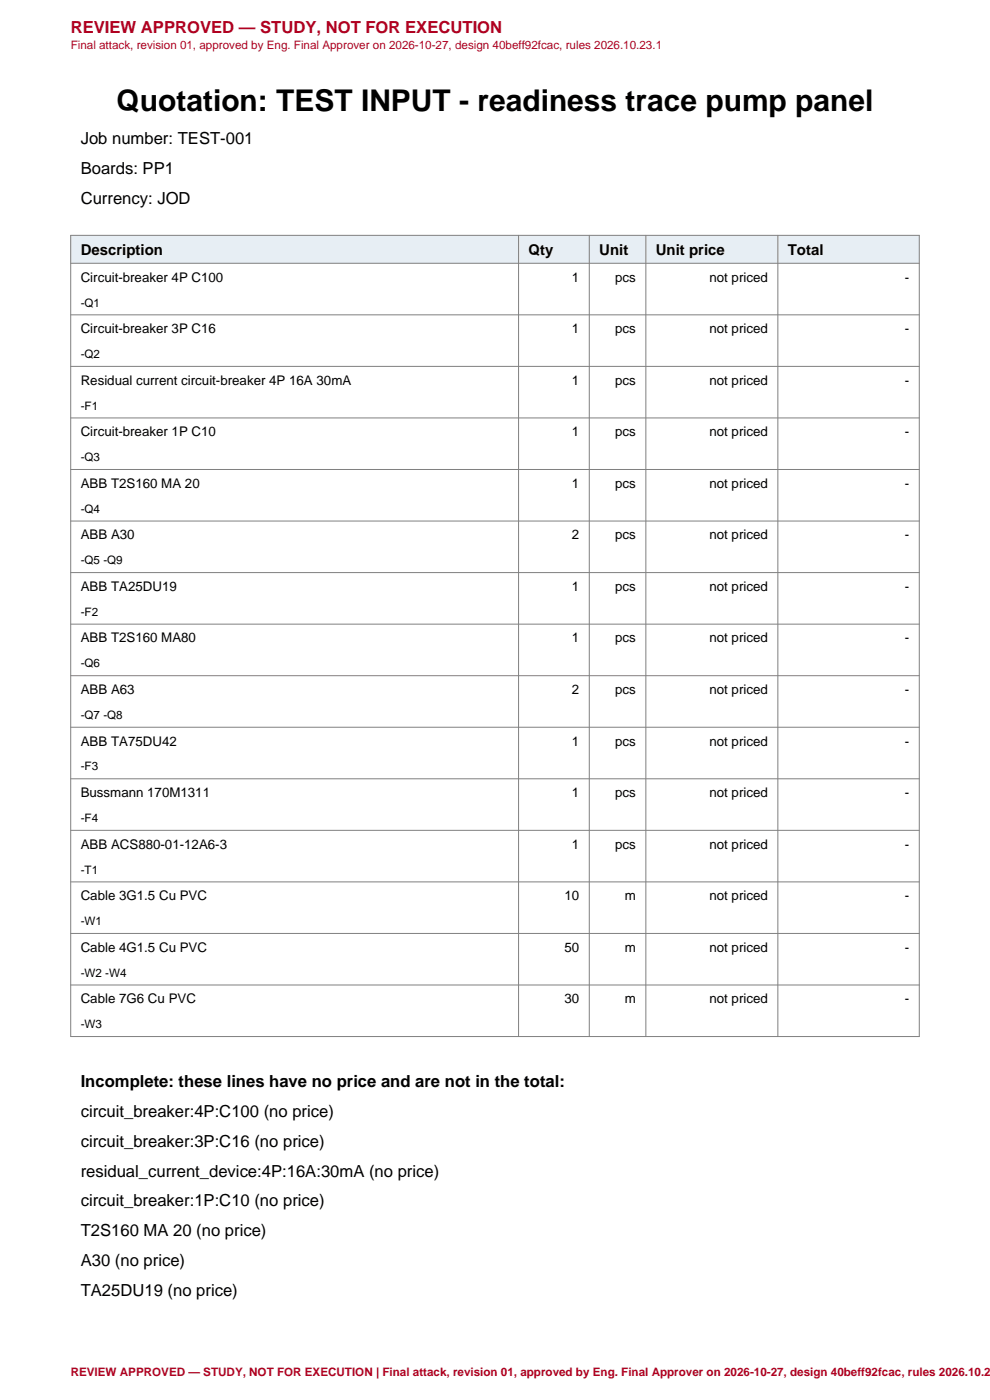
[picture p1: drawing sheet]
<svg xmlns="http://www.w3.org/2000/svg" width="210mm" height="297mm" viewBox="0 0 210 297" stroke-linecap="round" stroke-linejoin="round" font-family="sans-serif">
<defs><g id="words">
<text font-size="6.3" x="24.7" y="23.5">Quotation: TEST INPUT - readiness trace pump panel</text>
<text font-size="3.5" fill="#b00020" x="15" y="7">REVIEW APPROVED — STUDY, NOT FOR EXECUTION</text>
<g font-size="3.5">
<text x="17.1" y="30.5">Job number: TEST-001</text>
<text x="17.1" y="36.9">Boards: PP1</text>
<text x="17.1" y="43.2">Currency: JOD</text>
<text x="17.1" y="230.5">Incomplete: these lines have no price and are not in the total:</text>
<text x="17.1" y="236.9">circuit_breaker:4P:C100 (no price)</text>
<text x="17.1" y="243.2">circuit_breaker:3P:C16 (no price)</text>
<text x="17.1" y="249.6">residual_current_device:4P:16A:30mA (no price)</text>
<text x="17.1" y="255.9">circuit_breaker:1P:C10 (no price)</text>
<text x="17.1" y="262.3">T2S160 MA 20 (no price)</text>
<text x="17.1" y="268.6">A30 (no price)</text>
<text x="17.1" y="275">TA25DU19 (no price)</text>
</g>
<g font-size="3.2">
<text x="17.1" y="54.2">Description</text>
<text x="112.1" y="54.2">Qty</text>
<text x="127.1" y="54.2">Unit</text>
<text x="139.1" y="54.2">Unit price</text>
<text x="167.1" y="54.2">Total</text>
</g>
<g font-size="2.8">
<text x="17.1" y="59.7">Circuit-breaker 4P C100</text>
<text x="121.3" y="59.7">1</text>
<text x="130.5" y="59.7">pcs</text>
<text x="150.5" y="59.7">not priced</text>
<text x="191.9" y="59.7">-</text>
<text x="17.1" y="70.7">Circuit-breaker 3P C16</text>
<text x="121.3" y="70.7">1</text>
<text x="130.5" y="70.7">pcs</text>
<text x="150.5" y="70.7">not priced</text>
<text x="191.9" y="70.7">-</text>
<text x="17.1" y="81.6">Residual current circuit-breaker 4P 16A 30mA</text>
<text x="121.3" y="81.6">1</text>
<text x="130.5" y="81.6">pcs</text>
<text x="150.5" y="81.6">not priced</text>
<text x="191.9" y="81.6">-</text>
<text x="17.1" y="92.5">Circuit-breaker 1P C10</text>
<text x="121.3" y="92.5">1</text>
<text x="130.5" y="92.5">pcs</text>
<text x="150.5" y="92.5">not priced</text>
<text x="191.9" y="92.5">-</text>
<text x="17.1" y="103.5">ABB T2S160 MA 20</text>
<text x="121.3" y="103.5">1</text>
<text x="130.5" y="103.5">pcs</text>
<text x="150.5" y="103.5">not priced</text>
<text x="191.9" y="103.5">-</text>
<text x="17.1" y="114.4">ABB A30</text>
<text x="121.3" y="114.4">2</text>
<text x="130.5" y="114.4">pcs</text>
<text x="150.5" y="114.4">not priced</text>
<text x="191.9" y="114.4">-</text>
<text x="17.1" y="125.4">ABB TA25DU19</text>
<text x="121.3" y="125.4">1</text>
<text x="130.5" y="125.4">pcs</text>
<text x="150.5" y="125.4">not priced</text>
<text x="191.9" y="125.4">-</text>
<text x="17.1" y="136.3">ABB T2S160 MA80</text>
<text x="121.3" y="136.3">1</text>
<text x="130.5" y="136.3">pcs</text>
<text x="150.5" y="136.3">not priced</text>
<text x="191.9" y="136.3">-</text>
<text x="17.1" y="147.2">ABB A63</text>
<text x="121.3" y="147.2">2</text>
<text x="130.5" y="147.2">pcs</text>
<text x="150.5" y="147.2">not priced</text>
<text x="191.9" y="147.2">-</text>
<text x="17.1" y="158.2">ABB TA75DU42</text>
<text x="121.3" y="158.2">1</text>
<text x="130.5" y="158.2">pcs</text>
<text x="150.5" y="158.2">not priced</text>
<text x="191.9" y="158.2">-</text>
<text x="17.1" y="169.1">Bussmann 170M1311</text>
<text x="121.3" y="169.1">1</text>
<text x="130.5" y="169.1">pcs</text>
<text x="150.5" y="169.1">not priced</text>
<text x="191.9" y="169.1">-</text>
<text x="17.1" y="180">ABB ACS880-01-12A6-3</text>
<text x="121.3" y="180">1</text>
<text x="130.5" y="180">pcs</text>
<text x="150.5" y="180">not priced</text>
<text x="191.9" y="180">-</text>
<text x="17.1" y="191">Cable 3G1.5 Cu PVC</text>
<text x="119.7" y="191">10</text>
<text x="132.5" y="191">m</text>
<text x="150.5" y="191">not priced</text>
<text x="191.9" y="191">-</text>
<text x="17.1" y="201.9">Cable 4G1.5 Cu PVC</text>
<text x="119.7" y="201.9">50</text>
<text x="132.5" y="201.9">m</text>
<text x="150.5" y="201.9">not priced</text>
<text x="191.9" y="201.9">-</text>
<text x="17.1" y="212.8">Cable 7G6 Cu PVC</text>
<text x="119.7" y="212.8">30</text>
<text x="132.5" y="212.8">m</text>
<text x="150.5" y="212.8">not priced</text>
<text x="191.9" y="212.8">-</text>
</g>
<g font-size="2.5" fill="#b00020">
<text x="15" y="10.5">Final attack, revision 01, approved by Eng. Final Approver on 2026-10-27, design 40beff92fcac, rules 2026.10.23.1</text>
<text x="15" y="292">REVIEW APPROVED — STUDY, NOT FOR EXECUTION | Final attack, revision 01, approved by Eng. Final Approver on 2026-10-27, design 40beff92fcac, rules 2026.10.23</text>
</g>
<g font-size="2.5">
<text x="17.1" y="65">-Q1</text>
<text x="17.1" y="76">-Q2</text>
<text x="17.1" y="86.9">-F1</text>
<text x="17.1" y="97.8">-Q3</text>
<text x="17.1" y="108.8">-Q4</text>
<text x="17.1" y="119.7">-Q5 -Q9</text>
<text x="17.1" y="130.6">-F2</text>
<text x="17.1" y="141.6">-Q6</text>
<text x="17.1" y="152.5">-Q7 -Q8</text>
<text x="17.1" y="163.5">-F3</text>
<text x="17.1" y="174.4">-F4</text>
<text x="17.1" y="185.3">-T1</text>
<text x="17.1" y="196.3">-W1</text>
<text x="17.1" y="207.2">-W2 -W4</text>
<text x="17.1" y="218.1">-W3</text>
</g>
</g></defs>
<path d="M15 49.9h180v6h-180z" fill-rule="evenodd" fill="#e7eef4"/>
<g fill="none" stroke="#808080" stroke-width=".21">
<path d="M15 49.9h180v170h-180zM15 55.9h180M110 49.9v170M125 49.9v170M137 49.9v170M165 49.9v170M15 66.8h180M15 77.7h180M15 88.7h180M15 99.6h180M15 110.5h180M15 121.5h180"/>
<path d="M15 132.4h180M15 143.3h180M15 154.3h180M15 165.2h180M15 176.2h180M15 187.1h180M15 198h180M15 209h180"/>
</g>
<use href="#words"/>
</svg>
